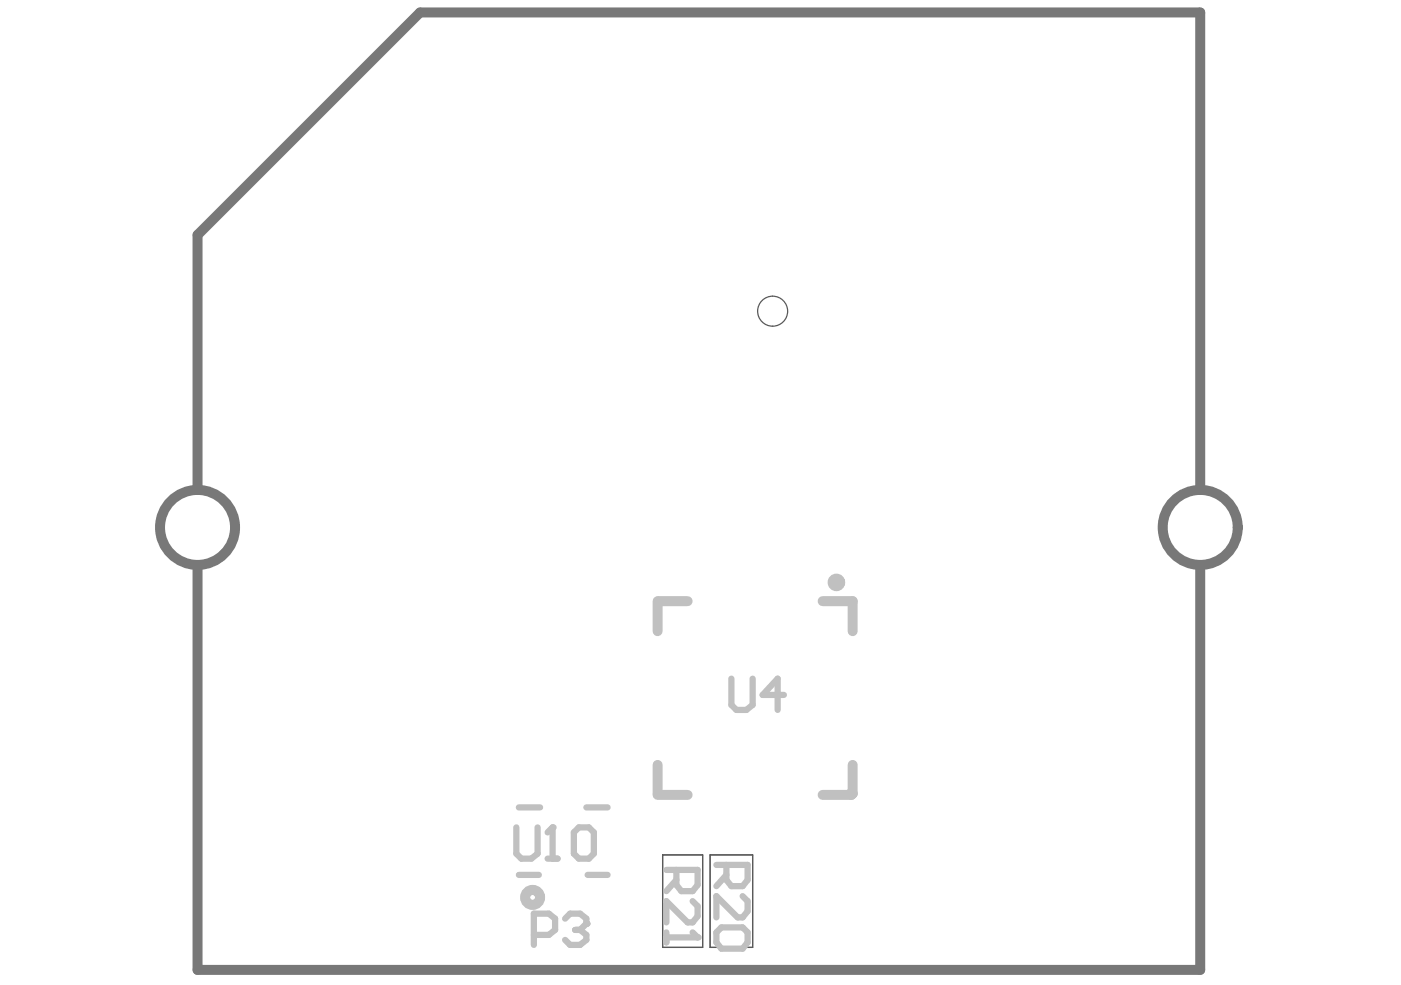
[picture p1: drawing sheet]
<svg xmlns="http://www.w3.org/2000/svg" width="289mm" height="203mm" viewBox="0 0 289 203" stroke-linecap="round" stroke-linejoin="round" font-family="sans-serif">
<g fill="none" stroke="#787878" stroke-width="2.1">
<path d="M40.7 101.1v-52.6l45.9-45.9h160.9v98.5M40.7 116.5v83.6h206.8v-83.6"/>
<circle cx="40.7" cy="108.8" r="7.7"/>
<circle cx="247.5" cy="108.8" r="7.7"/>
</g>
<g fill="none" stroke="#5a5a5a" stroke-width=".26">
<path d="M136.7 176.4h8.2v19h-8.2zM146.4 176.4h8.8v19h-8.8z"/>
<circle cx="159.3" cy="64.2" r="3.1"/>
</g>
<path d="M107 166.6h4.4M120.9 166.6h4.4M137.4 179.5h6.5v3l-1.1 1.3h-2.3l-1-1.3v-3M107 180.5h4.1M121.2 180.5h4.1M137.4 192.3v2.1M137.4 193.4h6.5M139.5 181.5l-2.1 2.3M142.8 185.9l1.1 1v2.1l-1.1 1.3h-1l-4.4-4.4v4.4" fill="none" stroke="#c0c0c0" stroke-width="1.3"/>
<path d="M135.6 124v6.2M135.9 124h5.9M169.7 124h6.1v6.2M135.6 157.8v5.9M175.8 157.8v5.9M135.6 164h6.2M175.3 163.7h.5M175.8 163.7l-.2 .3h-5.9" fill="none" stroke="#c0c0c0" stroke-width="2.1"/>
<circle cx="143.9" cy="193.4" r=".64" fill="#c0c0c0"/>
<path d="M106.5 170.7v5.4l1 1h2.1l1.3-1v-5.4M112.9 177.1h2.1M114 170.7v6.4M142.8 192.3l1.1 1.1" fill="none" stroke="#c0c0c0" stroke-width="1.3"/>
<circle cx="114" cy="170.7" r=".64" fill="#c0c0c0"/>
<path d="M114 170.7l-1.1 1M119.4 170.7h2l1.1 1v4.4l-1.1 1h-2l-1.1-1v-4.4zM110.1 192.9h3.1l1.3-1.1v-2.3l-1.3-1h-3.1v6.4M116.5 189.5l1.1-1h2l1.3 1v1" fill="none" stroke="#c0c0c0" stroke-width="1.3"/>
<circle cx="120.9" cy="190.5" r=".64" fill="#c0c0c0"/>
<path d="M150.8 140v5.4l1.1 1.1h2l1.3-1.1v-5.4M161.7 143.4h-4.4l3.1-3.4v6.5M147.7 178.4h6.5v3.1l-1 1.3h-2.4l-1-1.3v-3.1M118.6 191.8h1M119.6 191.8l1.3 1.1v1l-1.3 1h-2l-1.1-1M120.9 190.5l-1.3 1.3M148.8 191.3h4.4l1 1v2.1l-1 1.3h-4.4l-1.1-1.3v-2.1zM149.8 180.5l-2.1 2.3M153.2 184.9l1 1v2.1l-1 1.3h-1.1l-4.4-4.4v4.4" fill="none" stroke="#c0c0c0" stroke-width="1.3"/>
<circle cx="109.8" cy="185.1" r="1.55" fill="none" stroke="#c0c0c0" stroke-width="2.1"/>
<circle cx="172.5" cy="120.2" r=".52" fill="none" stroke="#c0c0c0" stroke-width="2.6"/>
</svg>
